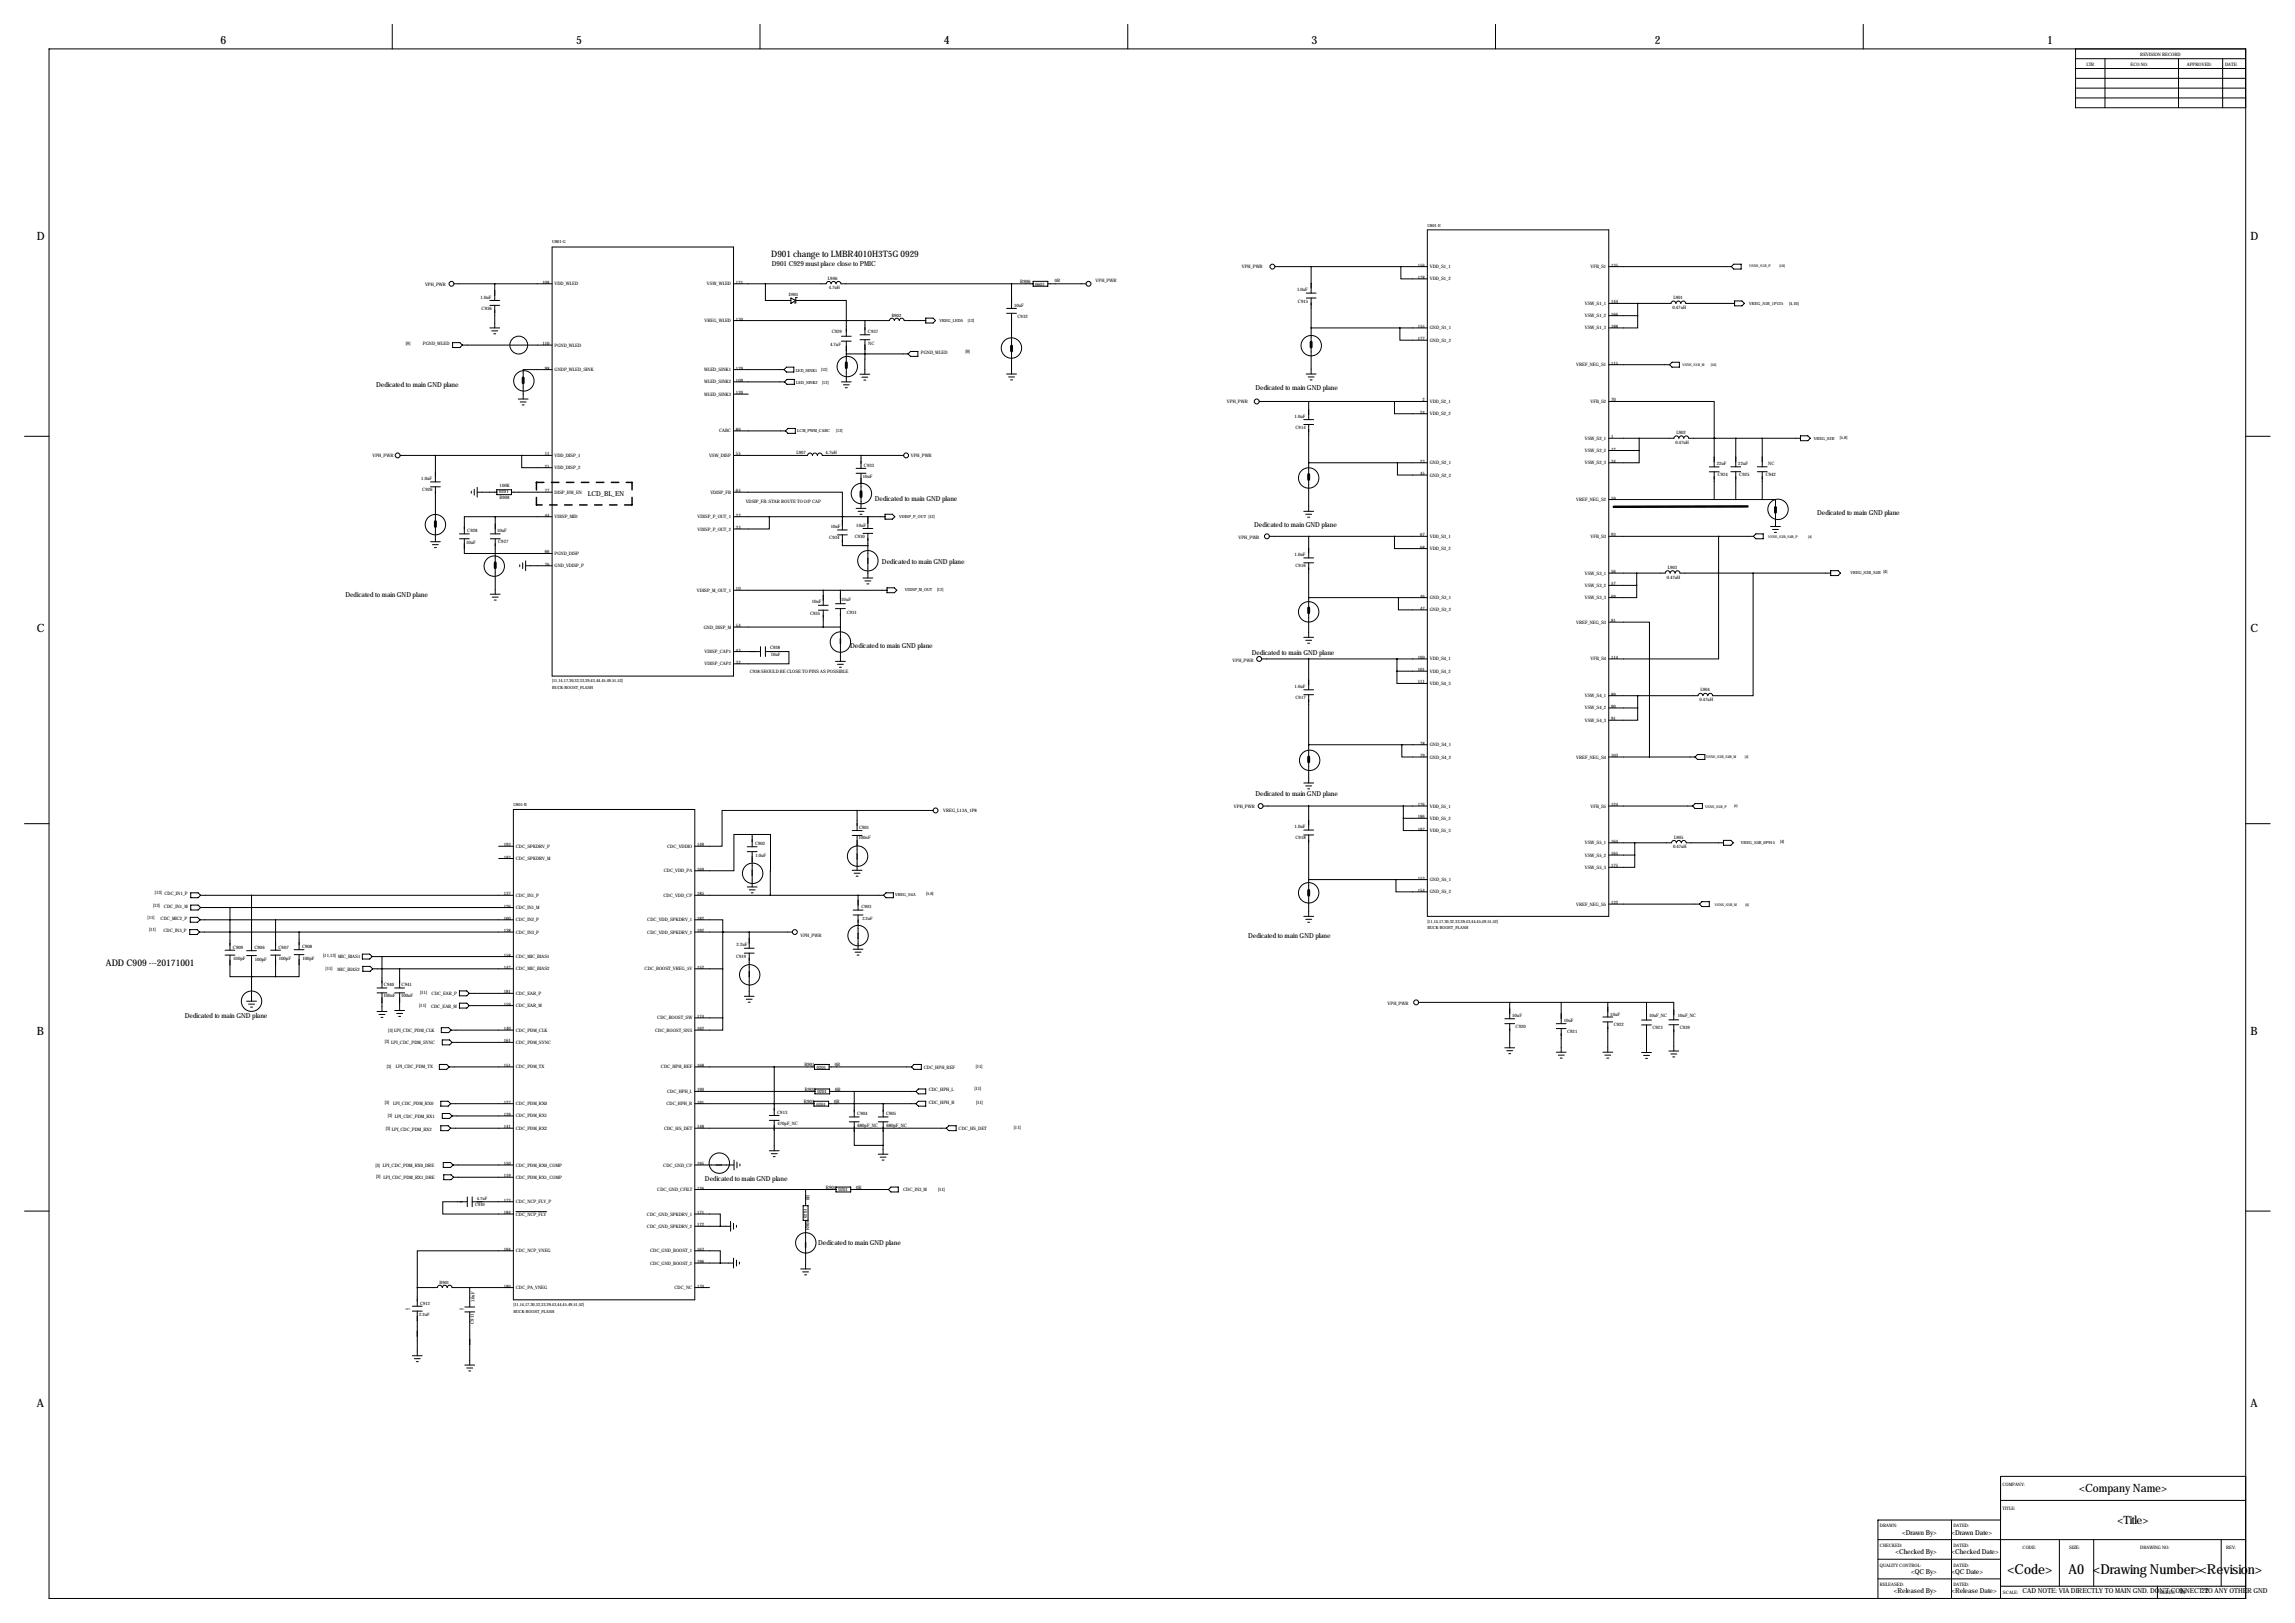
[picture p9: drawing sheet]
<svg xmlns="http://www.w3.org/2000/svg" width="1189mm" height="841mm" viewBox="0 0 1189 841" stroke-linecap="round" stroke-linejoin="round" font-family="sans-serif">
<defs><g id="words">
<g font-size="7.1">
<text x="1040" y="815">&lt;Code&gt;</text>
<text x="1072" y="815">A0 &lt;Drawing Number&gt;&lt;Revision&gt;</text>
</g>
<g font-size="5.9">
<text x="114" y="23">6</text>
<text x="298" y="23">5</text>
<text x="489" y="23">4</text>
<text x="679" y="23">3</text>
<text x="857" y="23">2</text>
<text x="1060" y="23">1</text>
<text x="19" y="124">D</text>
<text x="1166" y="124">D</text>
<text x="19" y="328">C</text>
<text x="1166" y="328">C</text>
<text x="19" y="536">B</text>
<text x="1166" y="536">B</text>
<text x="19" y="729">A</text>
<text x="1166" y="729">A</text>
<text x="1077" y="773">&lt;Company Name&gt;</text>
<text x="1097" y="789">&lt;Title&gt;</text>
</g>
<text font-size="4.7" x="55" y="501">ADD C909 ---20171001</text>
<text font-size="4.6" x="400" y="133">D901 change to LMBR4010H3T5G 0929</text>
<g font-size="3.6">
<text x="400" y="138">D901 C929 must place close to PMIC</text>
<text x="195" y="201">Dedicated to main GND plane</text>
<text x="650" y="202">Dedicated to main GND plane</text>
<text x="305" y="257">LCD_BL_EN</text>
<text x="453" y="259">Dedicated to main GND plane</text>
<text x="941" y="267">Dedicated to main GND plane</text>
<text x="650" y="273">Dedicated to main GND plane</text>
<text x="457" y="292">Dedicated to main GND plane</text>
<text x="179" y="309">Dedicated to main GND plane</text>
<text x="440" y="336">Dedicated to main GND plane</text>
<text x="648" y="339">Dedicated to main GND plane</text>
<text x="650" y="412">Dedicated to main GND plane</text>
<text x="647" y="486">Dedicated to main GND plane</text>
<text x="96" y="527">Dedicated to main GND plane</text>
<text x="365" y="612">Dedicated to main GND plane</text>
<text x="424" y="645">Dedicated to main GND plane</text>
<text x="985" y="795">&lt;Drawn By&gt;</text>
<text x="1011" y="795">&lt;Drawn Date&gt;</text>
<text x="982" y="805">&lt;Checked By&gt;</text>
<text x="1011" y="805">&lt;Checked Date&gt;</text>
<text x="990" y="815">&lt;QC By&gt;</text>
<text x="1011" y="815">&lt;QC Date&gt;</text>
<text x="981" y="825">&lt;Released By&gt;</text>
<text x="1011" y="825">&lt;Release Date&gt;</text>
<text x="1048" y="825">CAD NOTE: VIA DIRECTLY TO MAIN GND. DON'T CONNECT TO ANY OTHER GND</text>
<text x="1129" y="825">9</text>
<text x="1140" y="825">22</text>
</g>
<g font-size="2.4">
<text x="1109" y="29">REVISION RECORD</text>
<text x="1081" y="34">LTR</text>
<text x="1104" y="34">ECO NO:</text>
<text x="1133" y="34">APPROVED:</text>
<text x="1153" y="34">DATE:</text>
<text x="643" y="139">VPH_PW</text>
<text x="653" y="139">R</text>
<text x="734" y="138">156</text>
<text x="741" y="139">VDD_S1_1</text>
<text x="824" y="139">VFB_S1</text>
<text x="835" y="138">135</text>
<text x="220" y="148">VPH_PW</text>
<text x="229" y="148">R</text>
<text x="281" y="147">108</text>
<text x="287" y="148">VDD_W</text>
<text x="295" y="148">LED</text>
<text x="366" y="148">VSW</text>
<text x="371" y="148">_W</text>
<text x="374" y="148">LED</text>
<text x="381" y="147">121</text>
<text x="429" y="145">L906</text>
<text x="429" y="150">4.7uH</text>
<text x="529" y="146">R906</text>
<text x="536" y="148">0603</text>
<text x="546" y="146">0R</text>
<text x="568" y="146">VPH_PW</text>
<text x="577" y="146">R</text>
<text x="734" y="144">178</text>
<text x="741" y="145">VDD_S1_2</text>
<text x="249" y="155">1.0uF</text>
<text x="672" y="151">1.0uF</text>
<text x="867" y="155">L901</text>
<text x="249" y="161">C936</text>
<text x="525" y="159">10uF</text>
<text x="672" y="157">C915</text>
<text x="821" y="158">VSW</text>
<text x="826" y="158">_S1_1</text>
<text x="835" y="157">144</text>
<text x="866" y="160">0.47uH</text>
<text x="365" y="167">VREG_W</text>
<text x="374" y="167">LED</text>
<text x="381" y="166">130</text>
<text x="527" y="165">C932</text>
<text x="821" y="164">VSW</text>
<text x="826" y="164">_S1_2</text>
<text x="835" y="164">166</text>
<text x="431" y="173">C929</text>
<text x="450" y="173">C937</text>
<text x="734" y="170">155</text>
<text x="741" y="171">GND_S1_1</text>
<text x="821" y="171">VSW</text>
<text x="826" y="171">_S1_3</text>
<text x="835" y="170">188</text>
<text x="210" y="179">[9]</text>
<text x="219" y="179">PGND_W</text>
<text x="229" y="179">LED</text>
<text x="281" y="179">110</text>
<text x="287" y="180">PGND_W</text>
<text x="297" y="180">LED</text>
<text x="430" y="179">4.7uF</text>
<text x="450" y="179">NC</text>
<text x="734" y="176">177</text>
<text x="741" y="177">GND_S1_2</text>
<text x="477" y="183">PGND_W</text>
<text x="487" y="183">LED</text>
<text x="500" y="183">[9]</text>
<text x="282" y="191">98</text>
<text x="381" y="191">129</text>
<text x="816" y="190">VREF_NEG_S1</text>
<text x="835" y="189">115</text>
<text x="287" y="192">GNDP_W</text>
<text x="297" y="192">LED_SINK</text>
<text x="365" y="192">W</text>
<text x="367" y="192">LED_SINK1</text>
<text x="381" y="198">109</text>
<text x="365" y="199">W</text>
<text x="367" y="199">LED_SINK2</text>
<text x="365" y="205">W</text>
<text x="367" y="205">LED_SINK3</text>
<text x="381" y="204">120</text>
<text x="636" y="209">VPH_PW</text>
<text x="645" y="209">R</text>
<text x="737" y="208">2</text>
<text x="741" y="209">VDD_S2_1</text>
<text x="824" y="209">VFB_S2</text>
<text x="835" y="208">70</text>
<text x="736" y="214">24</text>
<text x="741" y="215">VDD_S2_2</text>
<text x="671" y="216">1.0uF</text>
<text x="372" y="224">CABC</text>
<text x="381" y="223">86</text>
<text x="671" y="222">C914</text>
<text x="821" y="228">VSW</text>
<text x="826" y="228">_S2_1</text>
<text x="835" y="227">1</text>
<text x="868" y="225">L902</text>
<text x="835" y="233">12</text>
<text x="868" y="230">0.47uH</text>
<text x="193" y="237">VPH_PW</text>
<text x="202" y="237">R</text>
<text x="282" y="236">11</text>
<text x="287" y="237">VDD_DISP_1</text>
<text x="367" y="237">VSW</text>
<text x="372" y="237">_DISP</text>
<text x="381" y="236">55</text>
<text x="413" y="235">L907</text>
<text x="428" y="235">4.7uH</text>
<text x="472" y="237">VPH_PW</text>
<text x="481" y="237">R</text>
<text x="736" y="240">23</text>
<text x="821" y="234">VSW</text>
<text x="826" y="234">_S2_2</text>
<text x="835" y="240">34</text>
<text x="282" y="242">21</text>
<text x="287" y="243">VDD_DISP_2</text>
<text x="448" y="242">C933</text>
<text x="741" y="240">GND_S2_1</text>
<text x="821" y="240">VSW</text>
<text x="826" y="240">_S2_3</text>
<text x="889" y="241">22uF</text>
<text x="900" y="241">22uF</text>
<text x="916" y="241">NC</text>
<text x="218" y="249">1.0uF</text>
<text x="447" y="248">10uF</text>
<text x="736" y="246">45</text>
<text x="741" y="247">GND_S2_2</text>
<text x="890" y="247">C924</text>
<text x="901" y="247">C925</text>
<text x="915" y="247">C942</text>
<text x="219" y="254">C926</text>
<text x="259" y="256">0201</text>
<text x="259" y="252">100K</text>
<text x="282" y="255">77</text>
<text x="287" y="256">DISP_HW</text>
<text x="297" y="256">_EN</text>
<text x="368" y="256">VDISP_FB</text>
<text x="381" y="255">65</text>
<text x="259" y="259">R908</text>
<text x="386" y="260">VDSIP_FB: STAR ROUTE TO O/P CAP</text>
<text x="816" y="260">VREF_NEG_S2</text>
<text x="835" y="259">59</text>
<text x="282" y="268">44</text>
<text x="287" y="268">VDISP_MID</text>
<text x="361" y="268">VDISP_P_OUT_1</text>
<text x="381" y="268">22</text>
<text x="242" y="276">C928</text>
<text x="258" y="276">10uF</text>
<text x="361" y="275">VDISP_P_OUT_2</text>
<text x="381" y="274">33</text>
<text x="430" y="273">10uF</text>
<text x="444" y="273">10uF</text>
<text x="242" y="282">10uF</text>
<text x="258" y="281">C927</text>
<text x="430" y="279">C934</text>
<text x="443" y="279">C930</text>
<text x="642" y="279">VPH_PW</text>
<text x="651" y="279">R</text>
<text x="736" y="278">67</text>
<text x="741" y="279">VDD_S3_1</text>
<text x="824" y="279">VFB_S3</text>
<text x="835" y="278">93</text>
<text x="282" y="287">66</text>
<text x="287" y="287">PGND_DISP</text>
<text x="671" y="288">1.0uF</text>
<text x="736" y="284">68</text>
<text x="741" y="285">VDD_S3_2</text>
<text x="282" y="293">76</text>
<text x="287" y="294">GND_VDISP_P</text>
<text x="671" y="294">C916</text>
<text x="821" y="298">VSW</text>
<text x="826" y="298">_S3_1</text>
<text x="835" y="297">56</text>
<text x="863" y="300">0.47uH</text>
<text x="864" y="295">L903</text>
<text x="381" y="306">10</text>
<text x="821" y="304">VSW</text>
<text x="826" y="304">_S3_2</text>
<text x="835" y="303">57</text>
<text x="361" y="307">VDISP_M_OUT_1</text>
<text x="436" y="311">10uF</text>
<text x="736" y="310">46</text>
<text x="741" y="310">GND_S3_1</text>
<text x="821" y="310">VSW</text>
<text x="826" y="310">_S3_3</text>
<text x="835" y="310">69</text>
<text x="420" y="313">10uF</text>
<text x="439" y="318">C931</text>
<text x="736" y="316">47</text>
<text x="741" y="317">GND_S3_2</text>
<text x="420" y="318">C935</text>
<text x="816" y="323">VREF_NEG_S3</text>
<text x="835" y="322">81</text>
<text x="365" y="326">GND_DISP_M</text>
<text x="381" y="325">54</text>
<text x="365" y="338">VDISP_CAP1</text>
<text x="381" y="337">43</text>
<text x="399" y="336">C938</text>
<text x="399" y="340">10uF</text>
<text x="734" y="341">100</text>
<text x="835" y="341">114</text>
<text x="365" y="345">VDISP_CAP2</text>
<text x="381" y="344">32</text>
<text x="639" y="343">VPH_PW</text>
<text x="648" y="343">R</text>
<text x="734" y="348">101</text>
<text x="741" y="342">VDD_S4_1</text>
<text x="824" y="342">VFB_S4</text>
<text x="388" y="348">C938 SHOULD BE CLOSE TO PINS AS POSSIBLE</text>
<text x="741" y="348">VDD_S4_2</text>
<text x="671" y="356">1.0uF</text>
<text x="734" y="354">111</text>
<text x="741" y="355">VDD_S4_3</text>
<text x="881" y="358">L904</text>
<text x="671" y="362">C917</text>
<text x="821" y="361">VSW</text>
<text x="826" y="361">_S4_1</text>
<text x="835" y="360">89</text>
<text x="880" y="363">0.47uH</text>
<text x="821" y="367">VSW</text>
<text x="826" y="367">_S4_2</text>
<text x="835" y="367">90</text>
<text x="821" y="374">VSW</text>
<text x="826" y="374">_S4_3</text>
<text x="835" y="373">91</text>
<text x="736" y="386">78</text>
<text x="741" y="387">GND_S4_1</text>
<text x="736" y="392">79</text>
<text x="741" y="393">GND_S4_2</text>
<text x="816" y="393">VREF_NEG_S4</text>
<text x="835" y="392">103</text>
<text x="639" y="419">VPH_PW</text>
<text x="648" y="419">R</text>
<text x="734" y="418">176</text>
<text x="741" y="418">VDD_S5_1</text>
<text x="824" y="418">VFB_S5</text>
<text x="835" y="418">124</text>
<text x="489" y="420">VREG_L13A_1P8</text>
<text x="734" y="424">186</text>
<text x="741" y="425">VDD_S5_2</text>
<text x="445" y="429">C901</text>
<text x="671" y="429">1.0uF</text>
<text x="734" y="430">187</text>
<text x="741" y="431">VDD_S5_3</text>
<text x="391" y="438">C902</text>
<text x="445" y="435">100nF</text>
<text x="671" y="435">C918</text>
<text x="821" y="437">VSW</text>
<text x="826" y="437">_S5_1</text>
<text x="835" y="437">164</text>
<text x="867" y="434">L905</text>
<text x="261" y="438">193</text>
<text x="267" y="439">CDC_SPKDRV_P</text>
<text x="346" y="439">CDC_VDDIO</text>
<text x="361" y="438">149</text>
<text x="391" y="444">1.0uF</text>
<text x="821" y="444">VSW</text>
<text x="826" y="444">_S5_2</text>
<text x="835" y="443">165</text>
<text x="867" y="439">0.47uH</text>
<text x="261" y="445">183</text>
<text x="267" y="445">CDC_SPKDRV_M</text>
<text x="835" y="449">175</text>
<text x="344" y="452">CDC_VDD_PA</text>
<text x="361" y="451">169</text>
<text x="734" y="456">153</text>
<text x="821" y="450">VSW</text>
<text x="826" y="450">_S5_3</text>
<text x="734" y="462">154</text>
<text x="741" y="456">GND_S5_1</text>
<text x="80" y="463">[13] CDC_IN1_P</text>
<text x="261" y="464">137</text>
<text x="267" y="465">CDC_IN1_P</text>
<text x="344" y="465">CDC_VDD_CP</text>
<text x="361" y="464">185</text>
<text x="741" y="463">GND_S5_2</text>
<text x="79" y="470">[13]</text>
<text x="85" y="470">CDC_IN1_M</text>
<text x="261" y="470">126</text>
<text x="267" y="471">CDC_IN1_M</text>
<text x="816" y="469">VREF_NEG_S5</text>
<text x="835" y="468">132</text>
<text x="76" y="476">[11]</text>
<text x="83" y="476">CDC_MIC2_P</text>
<text x="261" y="476">160</text>
<text x="267" y="477">CDC_IN2_P</text>
<text x="335" y="477">CDC_VDD_SPKDRV_1</text>
<text x="361" y="476">182</text>
<text x="77" y="482">[11]</text>
<text x="85" y="483">CDC_IN3_P</text>
<text x="261" y="483">138</text>
<text x="267" y="484">CDC_IN3_P</text>
<text x="335" y="484">CDC_VDD_SPKDRV_2</text>
<text x="361" y="483">192</text>
<text x="415" y="485">VPH_PW</text>
<text x="424" y="485">R</text>
<text x="121" y="491">C909</text>
<text x="132" y="492">C906</text>
<text x="144" y="491">C907</text>
<text x="156" y="491">C908</text>
<text x="382" y="490">2.2uF</text>
<text x="121" y="497">100pF</text>
<text x="132" y="498">100pF</text>
<text x="144" y="497">100pF</text>
<text x="157" y="497">100pF</text>
<text x="167" y="496">[11,13] MIC_BIAS1</text>
<text x="261" y="495">158</text>
<text x="267" y="496">CDC_MIC_BIAS1</text>
<text x="381" y="496">C919</text>
<text x="169" y="502">[11]</text>
<text x="175" y="503">MIC_BIAS2</text>
<text x="261" y="502">147</text>
<text x="267" y="503">CDC_MIC_BIAS2</text>
<text x="334" y="503">CDC_BOOST_VREG_5V</text>
<text x="361" y="502">152</text>
<text x="199" y="511">C940</text>
<text x="208" y="511">C941</text>
<text x="218" y="515">[11]</text>
<text x="224" y="515">CDC_EAR_P</text>
<text x="261" y="515">181</text>
<text x="267" y="515">CDC_EAR_P</text>
<text x="199" y="516">100nF</text>
<text x="208" y="516">100nF</text>
<text x="217" y="521">[11]</text>
<text x="223" y="522">CDC_EAR_M</text>
<text x="261" y="521">159</text>
<text x="267" y="522">CDC_EAR_M</text>
<text x="719" y="521">VPH_PW</text>
<text x="728" y="521">R</text>
<text x="361" y="527">174</text>
<text x="783" y="527">10uF</text>
<text x="834" y="526">10uF</text>
<text x="854" y="527">10uF_NC</text>
<text x="869" y="527">10uF_NC</text>
<text x="261" y="534">140</text>
<text x="340" y="528">CDC_BOOST_SW</text>
<text x="361" y="534">162</text>
<text x="785" y="533">C920</text>
<text x="810" y="529">10uF</text>
<text x="836" y="532">C922</text>
<text x="856" y="533">C923</text>
<text x="870" y="533">C939</text>
<text x="201" y="534">[3] LPI_CDC_PDM_CLK</text>
<text x="261" y="540">161</text>
<text x="267" y="534">CDC_PDM_CLK</text>
<text x="339" y="534">CDC_BOOST_SNS</text>
<text x="812" y="535">C921</text>
<text x="199" y="540">[3] LPI_CDC_PDM_SYNC</text>
<text x="267" y="541">CDC_PDM_SYNC</text>
<text x="200" y="553">[3]</text>
<text x="205" y="553">LPI_CDC_PDM_TX</text>
<text x="261" y="553">151</text>
<text x="267" y="553">CDC_PDM_TX</text>
<text x="342" y="553">CDC_HPH_REF</text>
<text x="361" y="553">168</text>
<text x="417" y="552">R901</text>
<text x="423" y="554">0201</text>
<text x="432" y="552">0R</text>
<text x="479" y="554">CDC_HPH_REF</text>
<text x="506" y="553">[11]</text>
<text x="346" y="566">CDC_HPH_L</text>
<text x="361" y="565">190</text>
<text x="417" y="565">R902</text>
<text x="423" y="566">0201</text>
<text x="433" y="565">0R</text>
<text x="481" y="565">CDC_HPH_L</text>
<text x="505" y="564">[11]</text>
<text x="199" y="572">[3]</text>
<text x="204" y="572">LPI_CDC_PDM_RX0</text>
<text x="261" y="572">127</text>
<text x="267" y="572">CDC_PDM_RX0</text>
<text x="345" y="572">CDC_HPH_R</text>
<text x="361" y="572">191</text>
<text x="416" y="571">R903</text>
<text x="423" y="573">0201</text>
<text x="432" y="571">0R</text>
<text x="481" y="572">CDC_HPH_R</text>
<text x="506" y="572">[11]</text>
<text x="201" y="579">[3] LPI_CDC_PDM_RX1</text>
<text x="261" y="578">139</text>
<text x="267" y="579">CDC_PDM_RX1</text>
<text x="403" y="577">C913</text>
<text x="444" y="578">C904</text>
<text x="459" y="578">C905</text>
<text x="200" y="585">[3] LPI_CDC_PDM_RX2</text>
<text x="261" y="584">141</text>
<text x="267" y="585">CDC_PDM_RX2</text>
<text x="344" y="585">CDC_HS_DET</text>
<text x="361" y="584">148</text>
<text x="403" y="583">470pF_NC</text>
<text x="444" y="584">680pF_NC</text>
<text x="459" y="584">680pF_NC</text>
<text x="497" y="585">CDC_HS_DET</text>
<text x="525" y="585">[11]</text>
<text x="195" y="604">[3] LPI_CDC_PDM_RX0_DRE</text>
<text x="261" y="603">150</text>
<text x="267" y="604">CDC_PDM_RX0_COMP</text>
<text x="344" y="604">CDC_GND_CP</text>
<text x="361" y="603">195</text>
<text x="195" y="610">[3] LPI_CDC_PDM_RX1_DRE</text>
<text x="261" y="610">119</text>
<text x="267" y="611">CDC_PDM_RX1_COMP</text>
<text x="340" y="617">CDC_GND_CFILT</text>
<text x="361" y="616">136</text>
<text x="428" y="616">R904</text>
<text x="434" y="617">0201</text>
<text x="444" y="616">0R</text>
<text x="468" y="617">CDC_IN3_M</text>
<text x="486" y="617">[11]</text>
<text x="261" y="622">173</text>
<text x="267" y="623">CDC_NCP_FLY_P</text>
<text x="419" y="622" transform="rotate(-90 419 622)">0R</text>
<text x="261" y="629">184</text>
<text x="267" y="630">CDC_NCP_FLY</text>
<text x="335" y="630">CDC_GND_SPKDRV_1</text>
<text x="361" y="629">171</text>
<text x="335" y="636">CDC_GND_SPKDRV_2</text>
<text x="361" y="635">172</text>
<text x="418" y="631" transform="rotate(-90 418 631)">0201</text>
<text x="419" y="637" transform="rotate(-90 419 637)">R905</text>
<text x="261" y="648">194</text>
<text x="361" y="648">163</text>
<text x="267" y="649">CDC_NCP_VNEG</text>
<text x="337" y="649">CDC_GND_BOOST_1</text>
<text x="337" y="655">CDC_GND_BOOST_2</text>
<text x="361" y="654">196</text>
<text x="261" y="667">180</text>
<text x="267" y="668">CDC_PA_VNEG</text>
<text x="349" y="668">CDC_NC</text>
<text x="361" y="667">170</text>
<text x="246" y="675" transform="rotate(-90 246 675)">1.0uF</text>
<text x="246" y="686" transform="rotate(-90 246 686)">C911</text>
<text x="1037" y="770">COMPANY:</text>
<text x="1037" y="782">TITLE:</text>
<text x="974" y="791">DRAW</text>
<text x="981" y="791">N:</text>
<text x="1012" y="791">DATED:</text>
<text x="974" y="801">CHECKED:</text>
<text x="1012" y="801">DATED:</text>
<text x="1048" y="803">CODE:</text>
<text x="1072" y="803">SIZE:</text>
<text x="1109" y="803">DRAW</text>
<text x="1116" y="803">ING NO:</text>
<text x="1153" y="803">REV:</text>
<text x="974" y="811">QUALITY CONTROL:</text>
<text x="1012" y="811">DATED:</text>
<text x="974" y="822">RELEASED:</text>
<text x="1012" y="822">DATED:</text>
<text x="1038" y="825">SCALE:</text>
<text x="1119" y="825">SHEET:</text>
<text x="1130" y="825">OF</text>
</g>
<g font-size="2.3">
<text x="409" y="153">D901</text>
<text x="462" y="164">B902</text>
<text x="446" y="470">C903</text>
<text x="447" y="476">2.2uF</text>
<text x="247" y="622">4.7uF</text>
<text x="246" y="625">C910</text>
<text x="228" y="665">B901</text>
<text x="218" y="676">C912</text>
<text x="217" y="682">2.2uF</text>
</g>
<g font-size="2.2">
<text x="739" y="118">U801-E</text>
<text x="286" y="126">U801-G</text>
<text x="906" y="158">VREG_S1B_1P125</text>
<text x="927" y="158">[4,10]</text>
<text x="487" y="167">VREG_LEDA</text>
<text x="501" y="167">[12]</text>
<text x="412" y="192">LED_SINK1</text>
<text x="425" y="192">[12]</text>
<text x="412" y="199">LED_SINK2</text>
<text x="426" y="199">[12]</text>
<text x="413" y="224">LCM_PW</text>
<text x="422" y="224">M_CABC</text>
<text x="433" y="224">[12]</text>
<text x="940" y="228">VREG_S2B</text>
<text x="953" y="228">[5,8]</text>
<text x="466" y="268">VDISP_P_OUT [12]</text>
<text x="959" y="297">VREG_S3B_S4B [4]</text>
<text x="469" y="306">VDISP_M_OUT</text>
<text x="485" y="306">[12]</text>
<text x="286" y="353">[11,14,17,30,32,33,39,43,44,45,49,51,52]</text>
<text x="286" y="357">BUCK-BOOST_FLASH</text>
<text x="266" y="417">U801-B</text>
<text x="902" y="437">VREG_S5B_0P915</text>
<text x="922" y="437">[4]</text>
<text x="464" y="464">VREG_S4A</text>
<text x="480" y="464">[5,6]</text>
<text x="739" y="478">[11,14,17,30,32,33,39,43,44,45,49,51,52]</text>
<text x="739" y="481">BUCK-BOOST_FLASH</text>
<text x="266" y="677">[11,14,17,30,32,33,39,43,44,45,49,51,52]</text>
<text x="266" y="680">BUCK-BOOST_FLASH</text>
</g>
<g font-size="1.9">
<text x="906" y="138">VSNS_S1B_P</text>
<text x="922" y="138">[10]</text>
<text x="872" y="190">VSNS_S1B_M</text>
<text x="886" y="190">[10]</text>
<text x="916" y="279">VSNS_S3B_S4B_P</text>
<text x="937" y="279">[4]</text>
<text x="884" y="393">VSNS_S3B_S4B_M</text>
<text x="904" y="393">[4]</text>
<text x="883" y="418">VSNS_S5B_P</text>
<text x="898" y="418">[4]</text>
<text x="888" y="469">VSNS_S5B_M</text>
<text x="904" y="469">[4]</text>
</g>
<g font-size="1.4">
<text x="210" y="678">10V</text>
<text x="238" y="678">10V</text>
</g>
</g></defs>
<g fill="none" stroke="#000" stroke-width=".52">
<path d="M203 13v12M394 13v12M584 13v12M775 13v12M965 13v12M25 25h1138v803h-1138zM1075 25v31h88M1075 30h88M1075 35h88M1090 30v26M1129 30v26M1151 30v26"/>
<path d="M1075 41h88M1075 46h88M1075 51h88M739 119h94v356h-94zM286 128h94v222h-94zM660 138h79M679 138v14M726 138v6h13M833 138h64M898 137h4v2h-4l-1-1zM235 147h51M254 156h5"/>
<path d="M254 158h5M256 147v9M256 158v12M380 147h48a1.3 1.3 0 0 1 1-1 1.3 1.3 0 0 1 2 1 1.3 1.3 0 0 1 1-1 1.3 1.3 0 0 1 1 1 1.3 1.3 0 0 1 1-1 1.3 1.3 0 0 1 2 1h99M396 147v9h14M410 154l2 2-2 1zM412 156h26v10M413 154h-1v3h-1M521 160h6M524 147v13M535 146h8v2h-8zM543 147h20"/>
<path d="M677 154h5M677 152h5M679 154v23M833 157h33a1.3 1.3 0 0 1 1-1 1.3 1.3 0 0 1 1 1 1.3 1.3 0 0 1 1-1 1.3 1.3 0 0 1 2 1 1.3 1.3 0 0 1 1-1 1.3 1.3 0 0 1 1 1h26M848 157v7M899 156h3l2 1-2 1h-3zM234 177h4l2 2-2 1h-4zM240 179h46M254 170h5M255 171h3M256 173h1M380 166h81a1.3 1.3 0 0 1 1-1 1.3 1.3 0 0 1 1 1 1.3 1.3 0 0 1 2-1 1.3 1.3 0 0 1 1 1 1.3 1.3 0 0 1 1-1 1.3 1.3 0 0 1 1 1h12"/>
<path d="M436 174h5M436 177h5M438 166h.1M438 166v8M438 177v11M446 173h5M446 176h5M448 176v18M448 166v7M480 165h3l2 1-2 1h-3zM521 162h6M524 162v17"/>
<path d="M679 170h60M679 180v14M725 170v6h14M833 164h15M848 164v6h-15M271 198v9M286 191h-15v5M380 191h26M380 198h26M407 190h4v3h-4l-1-2zM408 197h3v2h-3l-2-1zM436 198h5"/>
<path d="M437 199h3M438 190v8M438 183h32M445 194h6M446 195h4M447 197h2M470 183l2-1h3v3h-3zM521 194h6M522 195h4M523 197h2M524 182v12M677 194h5"/>
<path d="M678 195h3M679 197h1M833 189h32M866 188h4v2h-4l-1-1zM268 207h6M269 208h4M271 210h1M380 204h8M438 201h1M652 208h87M675 220h5M675 217h5"/>
<path d="M678 208v9M678 220v26M722 208v6h17M833 208h55v19M13 226h12M207 236h79M226 236v14M270 236v6h16M380 236h38a1.3 1.3 0 0 1 2-1 1.3 1.3 0 0 1 1 1 1.3 1.3 0 0 1 1-1 1.3 1.3 0 0 1 1 1 1.3 1.3 0 0 1 2-1 1.3 1.3 0 0 1 1 1h42M380 223h27M408 222h4v2h-4l-1-1zM446 236v7"/>
<path d="M678 240h61M724 240v6h15M833 227h34a1.3 1.3 0 0 1 1-1 1.3 1.3 0 0 1 2 1 1.3 1.3 0 0 1 1-1 1.3 1.3 0 0 1 1 1 1.3 1.3 0 0 1 2-1 1.3 1.3 0 0 1 1 1h58M833 233h16M849 233v7h-16M849 227v6M888 227h.1M888 227v15M899 227v15M913 227v15M933 226h3l2 1-2 1h-3zM1163 226h13"/>
<path d="M223 252h5M223 250h5M226 252v18M244 254v1M246 253v3M247 255h10M247 252v5M257 254h8v2h-8zM265 255h21M380 255h56v13M443 243h6M443 245h6"/>
<path d="M446 245v10M446 257v6M678 248v17M833 259h80M885 244h6M885 242h6M888 244v15M897 244h5M897 242h5M899 244v15M910 244h5M910 242h5"/>
<path d="M913 244v15M913 259h7v4M226 273v8M238 279h5M238 277h5M241 279v8h16M254 279h5M254 277h5M257 268h-16v9M257 268v9M257 279v13M257 268h29"/>
<path d="M380 268h19M399 268h37M399 268v6h-19M434 277h5M434 275h5M436 277v6h14M436 268h.1M436 268v7M436 268h22M443 263h6M444 265h4M446 266h1"/>
<path d="M447 276h5M447 274h5M450 268v6M450 276v13M458 266h4l2 2-2 1h-4zM658 278h81M675 265h5M676 266h3M677 268h1M678 278v11M722 278v6h17M833 278h75"/>
<path d="M890 278v63h-57M908 278l2-1h3v2h-3zM917 273h5M918 274h3M919 276h1M920 265v8M223 281h5M224 282h3M225 284h1M257 287h.1M257 294v14M257 287h29"/>
<path d="M269 293v1M271 292v3M272 293h14M272 291v5M447 299h5M450 292v7M675 292h5M675 289h5M678 292v23M833 297h30a1.3 1.3 0 0 1 1-1 1.3 1.3 0 0 1 1 1 1.3 1.3 0 0 1 1-1 1.3 1.3 0 0 1 2 1 1.3 1.3 0 0 1 1-1 1.3 1.3 0 0 1 1 1h78M848 297v6M908 297v63h-21a1.3 1.3 0 0 0-1-1 1.3 1.3 0 0 0-1 1 1.3 1.3 0 0 0-2-1 1.3 1.3 0 0 0-1 1 1.3 1.3 0 0 0-1-1 1.3 1.3 0 0 0-1 1h-47"/>
<path d="M948 296h4l1 1-1 1h-4zM254 308h5M255 309h3M256 311h1M380 306h79M424 316h5M424 314h5M426 306v8M426 316v9M433 315h5M433 313h5M435 306v7"/>
<path d="M435 315v16M448 301h3M449 302h1M459 304h4l2 2-2 1h-4zM678 310h61M678 317v13M724 310v6h15M833 303h15M848 303v7h-15M380 325h55M380 337h14M394 335v5"/>
<path d="M396 337h13v7h-29M396 335v5M435 333v10M675 330h5M676 332h3M677 333h1M833 322h21v70M433 343h5M434 344h3M435 346h1M654 341h85M675 360h5"/>
<path d="M675 357h5M678 341v16M678 360v32M724 348v6h15M724 348h15M724 341v7M833 367h15M848 367v6h-15M848 360v7M678 386h61M678 395v11M726 386v6h13"/>
<path d="M833 392h45M879 391h4v2h-4l-1-1zM266 419h94v254h-94zM444 420h-70v18h-14M444 420v10M444 420h39M654 418h85M675 406h5M676 407h3M677 409h1M678 418v12M727 418v6"/>
<path d="M833 418h44M877 418l1-2h4v3h-4zM13 427h12M258 438h8M387 439h5M390 432h-10v19h-20M390 432h9v32M390 432v7M441 430h6M441 433h6M444 433v9M675 432h5"/>
<path d="M675 430h5M678 432v29M727 424v6h12M727 424h12M833 437h33a1.3 1.3 0 0 1 1-2 1.3 1.3 0 0 1 1 2 1.4 1.4 0 0 1 2-2 1.3 1.3 0 0 1 1 2 1.3 1.3 0 0 1 1-2 1.4 1.4 0 0 1 2 2h19M847 437v6M893 435h4l1 2-1 1h-4zM1163 427h13M258 445h8M387 441h5M387 459h5M390 441v10"/>
<path d="M390 453v6M441 451h6M442 452h4M443 454h1M444 445v6M678 456h61M723 456v6h16M833 443h14M847 443v6h-14M99 475h3l2 1-2 2h-3zM99 469h4l1 1-1 1h-4zM99 462h4l1 2-1 1h-4z"/>
<path d="M104 476h162M104 464h162M104 470h162M119 470v22M130 464v28M143 476v16M360 476h14v7M360 464h98M388 461h3M389 462h1M442 474h5M442 471h5"/>
<path d="M444 464v7M444 474v10M458 464l1-2h4v3h-4zM675 475h5M676 476h3M677 478h1M678 464v11M833 468h47M880 468l2-1h3v3h-3zM98 482h4l1 1-1 1h-4zM103 483h163M117 492h5"/>
<path d="M117 495h5M119 495v11h11M128 492h5M128 495h5M130 495v24M140 492h5M140 495h5M143 495v11M152 492h5M152 494h5M155 494v12h-12M155 483v9"/>
<path d="M188 494h4l1 1-1 2h-4zM193 495h73M198 495v17M360 483h50M374 483h.1M374 483v44M386 494h5M386 491h5M388 483v8M388 494v9M442 492h5M443 493h3"/>
<path d="M444 495h1M444 486v6M128 519h5M130 506h.1M130 506h13M188 501h4l1 1-1 1h-4zM193 502h73M195 512h5M195 514h5M198 514v10M204 512h6M204 514h6"/>
<path d="M207 502v10M207 514v9M238 513h4l1 2-1 1h-4zM238 520h4l1 1-1 1h-4zM243 515h23M360 502h14M386 516h5M387 518h3M388 519h1M388 506v10M735 519h118M782 519v9"/>
<path d="M809 519v11M833 519v8M853 519h14v9M853 519v9M129 520h3M130 522h1M195 524h5M196 525h3M197 527h1M204 523h6M205 525h4M207 526h1"/>
<path d="M229 532h3l2 2-2 1h-3zM229 539h4l1 1-1 1h-4zM234 534h32M234 540h32M243 521h23M360 527h14M374 527v7h-14M780 530h5M780 528h5M782 530v13M806 530h5M806 533h5"/>
<path d="M809 533v12M830 529h5M830 527h5M833 529v16M850 531h5M850 528h5M853 531v14M865 531h5M865 528h5M867 531v13M228 551h3l2 2-2 1h-3zM233 553h33"/>
<path d="M360 553h62M401 553v25M422 551h8v3h-8zM430 553h42M473 551h4v3h-4l-1-1zM780 543h5M781 544h3M782 546h1M806 545h5M807 547h3M808 548h1M830 545h5"/>
<path d="M831 547h3M832 548h1M850 545h5M851 547h3M852 548h1M865 544h5M866 546h3M867 547h1M228 570h4l1 2-1 1h-4zM229 577h4l1 1-1 1h-4zM233 572h33M234 578h32"/>
<path d="M360 572h62M360 565h62M399 578h5M422 570h7v3h-7zM422 564h8v3h-8zM429 572h45M430 565h44M440 579h5M443 565v14M455 579h5M458 572v7M474 565l2-1h4v3h-4z"/>
<path d="M474 572l2-2h4v3h-4zM228 583h4l1 1-1 2h-4zM233 584h33M360 584h130M399 580h5M399 596h5M400 598h3M401 599h1M401 580v16M440 581h5M443 581v12h14M455 598h5"/>
<path d="M455 581h5M456 599h3M457 593v5M458 581l-1 12M491 583h4v3h-4l-1-2zM230 602h3l2 1-2 2h-3zM230 609h4l1 1-1 1h-4zM235 603h31M235 610h31M242 620v5M245 620v5M360 603h11"/>
<path d="M360 616h73M374 603h6M380 601v5M382 602v3M383 603v1M417 616v9M433 615h8v2h-8zM441 616h19M457 601h1M462 615h3v2h-3l-2-1zM13 627h12M242 622h-13v7h37"/>
<path d="M245 622h21M267 628h16M360 629h13v6M360 635h18M378 633v5M380 634v3M382 635v1M416 625h3v7h-3zM417 632v12M1163 627h13M266 648h-50v19M360 648h13v6"/>
<path d="M360 654h20M380 652v5M382 653v3M383 654v1M415 657h5M416 659h3M417 646v11M214 677h5M214 679h5M216 667h11a1.3 1.3 0 0 1 1-1 1.3 1.3 0 0 1 1 1 1.3 1.3 0 0 1 1-1 1.3 1.3 0 0 1 2 1 1.3 1.3 0 0 1 1-1 1.3 1.3 0 0 1 1 1h32M216 667v10M216 679v11"/>
<path d="M241 680h5M241 677h5M243 667v10M243 680v14M360 667h8M417 660h1M216 692v10M243 696v11M214 702h5M215 704h3M216 705h1M241 707h5"/>
<path d="M242 709h3M243 710h1M1036 777h127M1163 765h-127v63M973 797h190M1011 787v41M1036 787h-63v41M1067 797v25M1085 797v25M1151 797v25M973 808h63M973 818h63"/>
<path d="M1036 822h127M1118 822v6"/>
<circle cx="659" cy="138" r="1.3"/>
<circle cx="234" cy="147" r="1.3"/>
<circle cx="564" cy="147" r="1.3"/>
<circle cx="269" cy="179" r="5"/>
<circle cx="679" cy="179" r="5"/>
<circle cx="271" cy="197" r="5"/>
<circle cx="439" cy="190" r="5"/>
<circle cx="524" cy="180" r="5"/>
<circle cx="651" cy="208" r="1.3"/>
<circle cx="206" cy="236" r="1.3"/>
<circle cx="469" cy="236" r="1.3"/>
<circle cx="446" cy="256" r="5"/>
<circle cx="678" cy="248" r="5"/>
<circle cx="226" cy="272" r="5"/>
<circle cx="656" cy="278" r="1.3"/>
<circle cx="921" cy="264" r="5"/>
<circle cx="256" cy="293" r="5"/>
<circle cx="450" cy="290" r="5"/>
<circle cx="678" cy="317" r="5"/>
<circle cx="435" cy="333" r="5"/>
<circle cx="652" cy="341" r="1.3"/>
<circle cx="678" cy="394" r="5"/>
<circle cx="485" cy="420" r="1.3"/>
<circle cx="653" cy="418" r="1.3"/>
<circle cx="390" cy="452" r="5"/>
<circle cx="444" cy="443" r="5"/>
<circle cx="678" cy="462" r="5"/>
<circle cx="412" cy="483" r="1.3"/>
<circle cx="444" cy="485" r="5"/>
<circle cx="130" cy="519" r="5"/>
<circle cx="388" cy="505" r="5"/>
<circle cx="734" cy="519" r="1.3"/>
<circle cx="373" cy="602" r="5"/>
<circle cx="417" cy="644" r="5"/>
</g>
<path d="M278 250h49M278 250h.1M327 250v12M278 262v-12M327 262h-49" fill="none" stroke="#000" stroke-width=".76" stroke-dasharray="3.9 3.9"/>
<path d="M905 262l-69 1" fill="none" stroke="#000" stroke-width="1.3"/>
<path d="M524 179v3M679 177v3M271 196v2M438 188v2M446 255v2M678 246v2M226 270v3M920 263v2M257 292v2M678 315v2M678 392v3M678 461v3" fill="none" stroke="#000" stroke-width="1.5"/>
<path d="M450 289v3M435 331v2M390 451v2M444 442v3M444 484v2M388 503v3M371 603h3M417 644v2M216 690v2M243 694v2" fill="none" stroke="#000" stroke-width=".76"/>
<path d="M396 147a.5 .5 0 0 0 1 0 .5 .5 0 0 0-1 0zM444 464a.5 .5 0 0 0 1 0 .5 .5 0 0 0-1 0zM457 572a.5 .5 0 0 0 1 0 .5 .5 0 0 0-1 0z" fill="#000" stroke="#000" stroke-width=".52"/>
<use href="#words"/>
</svg>
